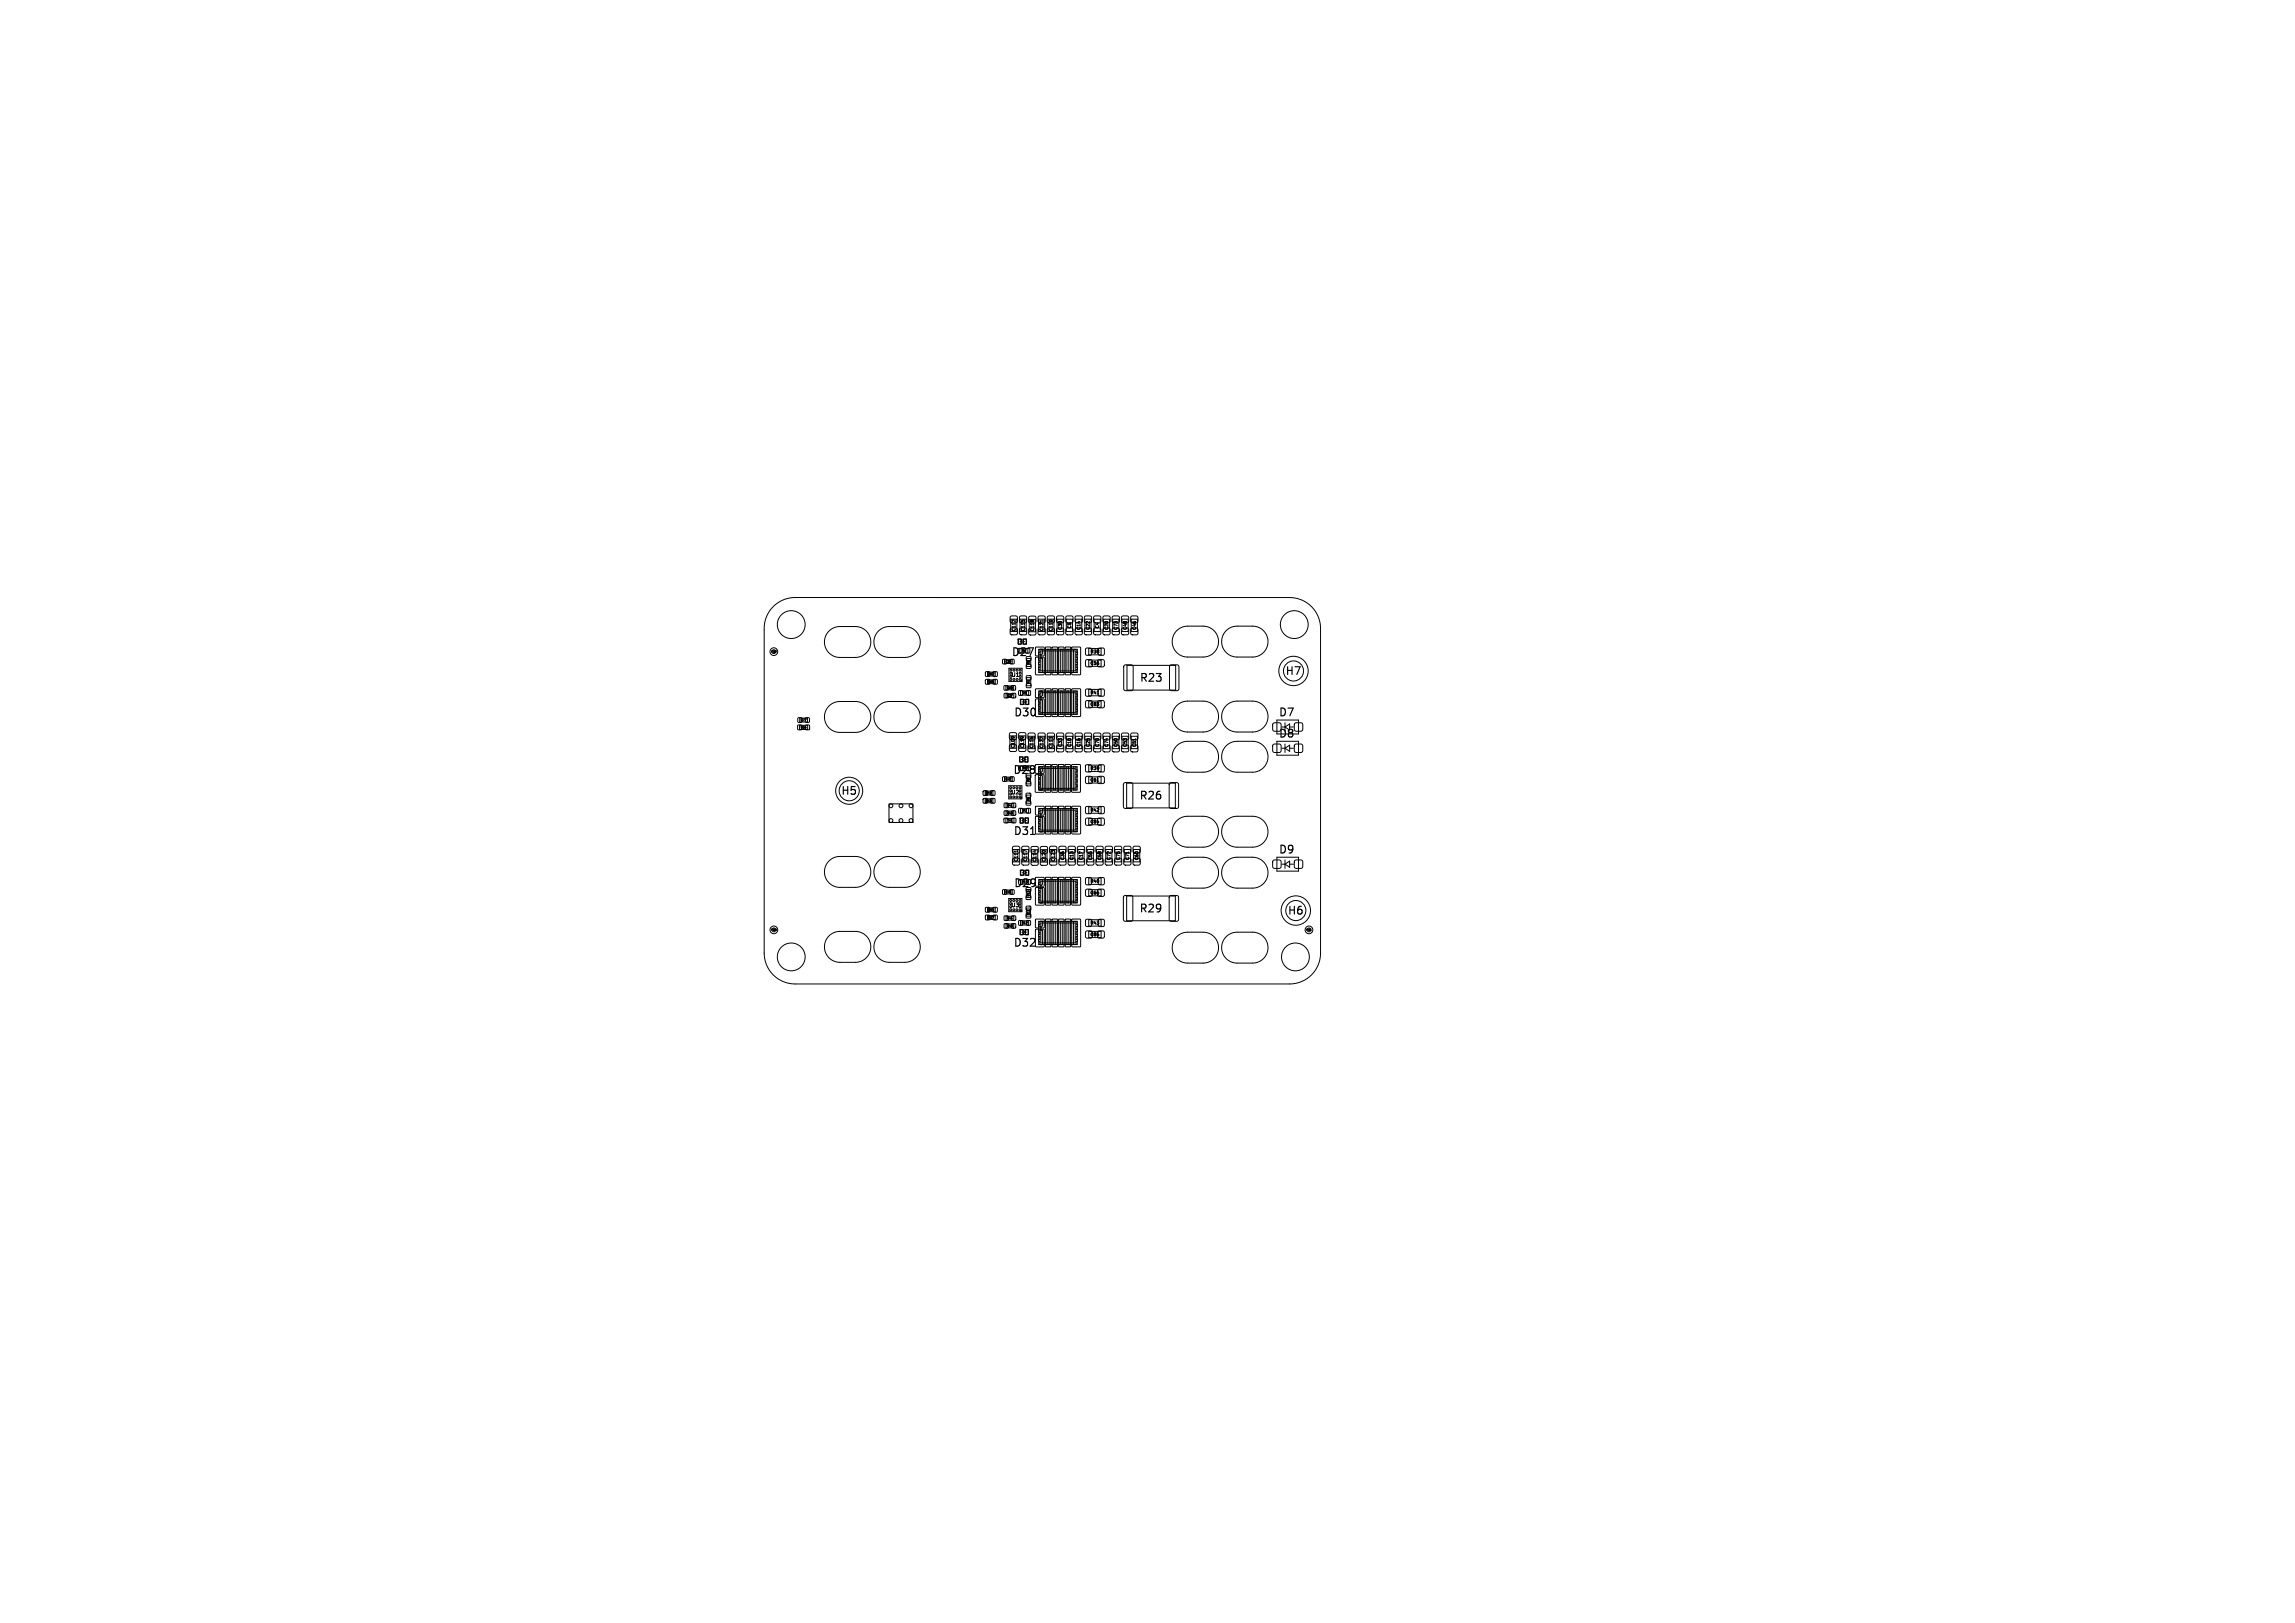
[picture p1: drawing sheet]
<svg xmlns="http://www.w3.org/2000/svg" width="297mm" height="210mm" viewBox="0 0 297 210" stroke-linecap="round" stroke-linejoin="round" font-family="sans-serif">
<defs><g id="words">
<g font-size="1.4">
<text x="130.8" y="85.1">D27</text>
<text x="147.4" y="88.4">R23</text>
<text x="166.3" y="87.5">H7</text>
<text x="131.1" y="92.9">D30</text>
<text x="165.4" y="95.6">D8</text>
<text x="165.4" y="92.9">D7</text>
<text x="131" y="100.3">D28</text>
<text x="108.8" y="103">H5</text>
<text x="147.4" y="103.7">R26</text>
<text x="131.1" y="108.2">D31</text>
<text x="165.4" y="110.6">D9</text>
<text x="131.1" y="115">D29</text>
<text x="147.4" y="118.3">R29</text>
<text x="166.6" y="118.5">H6</text>
<text x="131.1" y="122.7">D32</text>
</g>
<g font-size=".7">
<text x="130.8" y="87.7">U1</text>
<text x="130.8" y="102.9">U2</text>
<text x="130.8" y="117.5">U3</text>
</g>
<g font-size=".6">
<text x="131.5" y="81.7" transform="rotate(-90 131.5 81.7)">C112</text>
<text x="132.7" y="81.7" transform="rotate(-90 132.7 81.7)">C115</text>
<text x="133.9" y="81.8" transform="rotate(-90 133.9 81.8)">C118</text>
<text x="135.1" y="81.7" transform="rotate(-90 135.1 81.7)">C121</text>
<text x="136.3" y="81.7" transform="rotate(-90 136.3 81.7)">C110</text>
<text x="137.5" y="81.6" transform="rotate(-90 137.5 81.6)">C30</text>
<text x="138.7" y="81.4" transform="rotate(-90 138.7 81.4)">C5</text>
<text x="139.9" y="81.6" transform="rotate(-90 139.9 81.6)">C14</text>
<text x="141.1" y="81.6" transform="rotate(-90 141.1 81.6)">C22</text>
<text x="142.3" y="81.4" transform="rotate(-90 142.3 81.4)">C4</text>
<text x="143.5" y="81.6" transform="rotate(-90 143.5 81.6)">C20</text>
<text x="144.7" y="81.6" transform="rotate(-90 144.7 81.6)">C73</text>
<text x="145.9" y="81.6" transform="rotate(-90 145.9 81.6)">C48</text>
<text x="147.1" y="81.6" transform="rotate(-90 147.1 81.6)">C46</text>
<text x="141.1" y="86.1">C56</text>
<text x="141.1" y="84.6">R38</text>
<text x="141.1" y="89.9">R41</text>
<text x="141.1" y="91.4">C83</text>
<text x="131.4" y="96.8" transform="rotate(-90 131.4 96.8)">C109</text>
<text x="132.6" y="96.8" transform="rotate(-90 132.6 96.8)">C119</text>
<text x="133.8" y="96.9" transform="rotate(-90 133.8 96.9)">C116</text>
<text x="135.1" y="96.9" transform="rotate(-90 135.1 96.9)">C122</text>
<text x="136.3" y="96.9" transform="rotate(-90 136.3 96.9)">C113</text>
<text x="137.5" y="96.7" transform="rotate(-90 137.5 96.7)">C33</text>
<text x="138.7" y="96.7" transform="rotate(-90 138.7 96.7)">C10</text>
<text x="139.9" y="96.7" transform="rotate(-90 139.9 96.7)">C16</text>
<text x="141.1" y="101.2">C61</text>
<text x="141.1" y="99.7">R39</text>
<text x="141.1" y="96.7" transform="rotate(-90 141.1 96.7)">C25</text>
<text x="142.3" y="96.7" transform="rotate(-90 142.3 96.7)">C70</text>
<text x="143.5" y="96.7" transform="rotate(-90 143.5 96.7)">C74</text>
<text x="144.7" y="96.7" transform="rotate(-90 144.7 96.7)">C50</text>
<text x="145.9" y="96.7" transform="rotate(-90 145.9 96.7)">C53</text>
<text x="147.1" y="96.7" transform="rotate(-90 147.1 96.7)">C51</text>
<text x="141.1" y="105.1">R42</text>
<text x="141.1" y="106.6">C84</text>
<text x="131.8" y="111.5" transform="rotate(-90 131.8 111.5)">C111</text>
<text x="133" y="111.5" transform="rotate(-90 133 111.5)">C117</text>
<text x="134.2" y="111.6" transform="rotate(-90 134.2 111.6)">C114</text>
<text x="135.4" y="111.6" transform="rotate(-90 135.4 111.6)">C120</text>
<text x="136.6" y="111.5" transform="rotate(-90 136.6 111.5)">C123</text>
<text x="137.8" y="111.4" transform="rotate(-90 137.8 111.4)">C36</text>
<text x="139" y="111.4" transform="rotate(-90 139 111.4)">C13</text>
<text x="140.2" y="111.4" transform="rotate(-90 140.2 111.4)">C17</text>
<text x="141.4" y="111.4" transform="rotate(-90 141.4 111.4)">C55</text>
<text x="142.6" y="111.4" transform="rotate(-90 142.6 111.4)">C58</text>
<text x="143.8" y="111.4" transform="rotate(-90 143.8 111.4)">C72</text>
<text x="145" y="111.4" transform="rotate(-90 145 111.4)">C75</text>
<text x="146.2" y="111.4" transform="rotate(-90 146.2 111.4)">C71</text>
<text x="147.4" y="111.4" transform="rotate(-90 147.4 111.4)">C60</text>
<text x="141.1" y="114.3">R40</text>
<text x="141.1" y="115.8">C66</text>
<text x="141.1" y="119.7">R43</text>
<text x="141.1" y="121.2">C85</text>
</g>
<g font-size=".4">
<text x="132.2" y="84.4">R4</text>
<text x="132.3" y="89.9">R2</text>
<text x="133.3" y="88.5" transform="rotate(-90 133.3 88.5)">R1</text>
<text x="133.3" y="86" transform="rotate(-90 133.3 86)">R3</text>
<text x="103.6" y="94.3">R34</text>
<text x="132.3" y="99.6">R9</text>
<text x="133.3" y="101.2" transform="rotate(-90 133.3 101.2)">R8</text>
<text x="130.3" y="106.4">TH1</text>
<text x="132.3" y="105.1">R7</text>
<text x="133.3" y="103.7" transform="rotate(-90 133.3 103.7)">R6</text>
<text x="132.2" y="114.3">R14</text>
<text x="132.2" y="119.6">R12</text>
<text x="133.3" y="118.4" transform="rotate(-90 133.3 118.4)">R11</text>
<text x="133.3" y="116" transform="rotate(-90 133.3 116)">R13</text>
</g>
<g font-size=".3">
<text x="99.8" y="84.5">FID2</text>
<text x="127.9" y="88.4">D15</text>
<text x="127.9" y="87.4">D12</text>
<text x="130.1" y="85.8">C39</text>
<text x="130.3" y="89.2">C38</text>
<text x="103.6" y="93.4">C77</text>
<text x="130.3" y="90.2">C37</text>
<text x="130.1" y="101">C42</text>
<text x="127.6" y="103.8">D16</text>
<text x="127.6" y="102.8">D13</text>
<text x="130.3" y="105.4">C40</text>
<text x="130.3" y="104.4">C41</text>
<text x="127.9" y="117.9">D14</text>
<text x="127.9" y="118.9">D17</text>
<text x="130.1" y="115.6">C45</text>
<text x="130.3" y="120">C43</text>
<text x="130.3" y="119">C44</text>
<text x="99.8" y="120.5">FID3</text>
<text x="169" y="120.5">FID1</text>
</g>
</g></defs>
<g fill="none" stroke="#000" stroke-width=".13">
<path d="M100.1 78.5a4 4 0 0 1 2.8-1.2h64a4 4 0 0 1 4 4v42a4 4 0 0 1-4 4h-64a4 4 0 0 1-4-4v-41.8a4 4 0 0 1 1.2-3zM130.8 79.8l.1-.1 .7 .1 .1 .1-.1 .6-.2 .1-.6-.1-.1-.1zM132 79.8l.1-.1 .7 .1 .1 .1-.1 .6-.2 .1-.6-.1-.1-.1zM133.2 79.8l.1-.1 .7 .1 .1 .1-.1 .7h-.2h-.6l-.1-.2zM134.4 79.8l.1-.1 .7 .1 .1 .1-.1 .6-.2 .1-.6-.1-.1-.1zM135.6 79.8l.1-.1 .7 .1 .1 .1-.1 .6-.2 .1-.6-.1-.1-.1zM136.8 79.8l.1-.1 .7 .1 .1 .1-.1 .6-.2 .1-.6-.1-.1-.1zM138 79.8l.1-.1 .7 .1 .1 .1-.1 .6-.2 .1-.6-.1-.1-.1zM139.2 79.8l.1-.1 .7 .1 .1 .1-.1 .6-.2 .1-.6-.1-.1-.1zM140.4 79.8l.1-.1 .7 .1 .1 .1-.1 .6-.2 .1-.6-.1-.1-.1zM141.6 79.8l.1-.1 .7 .1 .1 .1-.1 .6-.2 .1-.6-.1-.1-.1zM142.8 79.8l.1-.1 .7 .1 .1 .1-.1 .6-.2 .1-.6-.1-.1-.1z"/>
<path d="M144 79.8l.1-.1 .7 .1 .1 .1-.1 .6-.2 .1-.6-.1-.1-.1zM145.2 79.8l.1-.1 .7 .1 .1 .1-.1 .6-.2 .1-.6-.1-.1-.1zM146.4 79.8l.1-.1 .7 .1 .1 .1-.1 .6-.2 .1-.6-.1-.1-.1zM103.3 93.8h.4v.6h-.4zM103.3 92.9h.5v.5h-.5zM103.5 93.8h1v.6h-1zM103.5 92.9h1v.5h-1zM104.2 92.9h.5v.5h-.5zM104.3 93.8h.4v.6h-.4zM107.3 91.4a2 2 0 0 1 1.4-.6h2a2 2 0 0 1 2 2 2 2 0 0 1-2 2h-2a2 2 0 0 1-1.9-1.3 2 2 0 0 1 .5-2.1zM107.3 81.7a2 2 0 0 1 1.4-.6h2a2 2 0 0 1 2 2 2 2 0 0 1-2 2h-2a2 2 0 0 1-1.9-1.3 2 2 0 0 1 .5-2.1zM113.7 91.4a2 2 0 0 1 1.4-.6h2a2 2 0 0 1 2 2 2 2 0 0 1-2 2h-2a2 2 0 0 1-1.9-1.3 2 2 0 0 1 .5-2.1z"/>
<path d="M113.7 81.7a2 2 0 0 1 1.4-.6h2a2 2 0 0 1 2 2 2 2 0 0 1-2 2h-2a2 2 0 0 1-1.9-1.3 2 2 0 0 1 .5-2.1zM127.6 87.9h.5v.6h-.5zM127.6 86.9h.5v.6h-.5zM127.8 88h1v.5h-1zM127.8 87h1v.5h-1zM127.9 87v.5M127.9 88v.5M128 87v.5M128 88v.5M128.5 87.9h.5v.6h-.5zM128.5 86.9h.5v.6h-.5zM129.8 85.3h.5v.6h-.5z"/>
<path d="M130 88.7h.4v.6h-.4zM130 89.7h.5v.6h-.5zM130 85.4h1v.5h-1zM130.2 88.8h1v.5h-1zM130.2 89.8h1v.5h-1zM130.6 86.5h1.7v1.7h-1.7zM130.7 96.4l.1-.1 .7 .1 .1 .2-.1 .6h-.2h-.6l-.1-.2zM130.7 94.9l.1-.1 .7 .1 .1 .1-.1 .6-.2 .1-.6-.1-.1-.1zM130.7 95.2h.8v1.6h-.8zM130.7 85.3h.5v.6h-.5zM130.8 81.3l.1-.1 .7 .1 .1 .2-.1 .6h-.2h-.6l-.1-.2zM130.8 80.1h.8v1.6h-.8z"/>
<path d="M130.9 95.3h.3M130.9 88.7h.5v.6h-.5zM130.9 89.7h.5v.6h-.5zM131 80.2h.1M131 95.3h.1M131.4 80.2v.3M131.5 87.5h.3M131.8 82.7h.3v.7l-.4-.1zM131.8 82.7h1v.6h-1zM131.9 89.4h.4v.6h-.4zM131.9 96.4l.1-.1 .7 .1 .1 .2-.1 .6h-.2h-.6l-.1-.2zM131.9 94.9l.1-.1 .7 .1 .1 .1-.1 .6-.2 .1-.6-.1-.1-.1z"/>
<path d="M131.9 95.2h.8v1.6h-.8zM132 97.9l.3 .1v.6h-.4zM132 81.3l.1-.1 .7 .1 .1 .2-.1 .6h-.2h-.6l-.1-.2zM132 80.1h.8v1.6h-.8zM132 83h.1M132 98h1v.6h-1zM132.1 90.5h.3v.7l-.4-.1zM132.1 89.4h1v.5h-1zM132.1 90.5h1v.6h-1zM132.1 95.3h.3M132.1 82.8l.3 .2-.3 .2zM132.2 98.3h.1"/>
<path d="M132.2 95.3h.1M132.3 88l-.2 .2M132.3 90.8h.1M132.3 98.1l.3 .2-.3 .2zM132.4 80.2h.1M132.4 82.8v.4M132.4 90.6l.3 .2-.3 .2zM132.4 83h.2M132.5 82.7h.3v.7l-.4-.1zM132.6 98.3h.2M132.6 98.1v.4M132.7 97.9l.3 .1v.6h-.4z"/>
<path d="M132.7 90.8h.2M132.7 90.6v.4M132.8 90.5h.3v.7l-.4-.1zM132.8 87.5h.6v.4h-.6zM132.8 88.5h.6v.4h-.6zM132.8 86h.6v.5h-.6zM132.9 87.7h.5v1h-.5zM132.9 85.2v1h.5v-1M132.9 89.4h.4v.6h-.4zM133.1 96.5l.1-.1 .7 .1 .1 .1-.1 .6-.2 .1-.6-.1-.1-.1zM133.1 94.9l.1-.1 .7 .1 .1 .2-.1 .6h-.2h-.6l-.1-.2zM133.1 95.3h.8v1.6h-.8z"/>
<path d="M133.2 81.3h.1h.7l.1 .2-.1 .6-.2 .1-.6-.1-.1-.2zM133.2 80.1h.8v1.6h-.8zM133.4 80.3h.1M133.5 95.4h.1M133.6 80.3h.1M134 99h1.1v1h-1.1zM134 89.2h1.1v1h-1.1zM134 90.5l1-.1 .1 .1v2.1v.1h-1h-.1zM134 83.8h1.1v1h-1.1zM134 85.1l1-.1 .1 .1v2.1v.1h-1h-.1zM134.4 81.3l.1-.1 .7 .1 .1 .2-.1 .6h-.2h-.6l-.1-.2zM134.4 96.5l.1-.1 .7 .1 .1 .1-.1 .6-.2 .1-.6-.1-.1-.1z"/>
<path d="M134.4 94.9l.1-.1 .7 .1 .1 .2-.1 .6h-.2h-.6l-.1-.2zM134.4 95.3h.8v1.6h-.8zM134.4 80.1h.8v1.6h-.8zM134.4 99.2h5v3h-5zM134.4 90.8l.2 .1v.2h-.2M134.4 91.4h.2v.3l-.2 .1M134.4 92l.2 .1v.3M134.4 90.6h.5v1.8M134.4 85.4l.2 .1v.2h-.2M134.4 86h.2v.3l-.2 .1M134.4 86.6l.2 .1v.3M134.4 85.2h.5v1.8"/>
<path d="M134.4 84h5v3h-5zM134.4 89.4h5v3h-5zM134.5 99.2v.4h-.1M134.6 89.4v.4h-.2M134.6 84v.4h-.2M134.6 95.4h.1M134.7 99.4h4.4v2.6h-4.4zM134.7 84.2h4.4v2.6h-4.4zM134.7 89.6h4.4v2.6h-4.4zM134.9 99.2v.6l-.2 .1h-.3M134.9 89.4v.6l-.1 .1h-.4M134.9 84v.6l-.1 .1h-.4"/>
<path d="M135 80.2v.3M135 95.4v.2M135.3 98.9l.7 .1v3.4l-.1 .1-.6-.1zM135.3 89.1h.6l.1 .1v3.5h-.1h-.6zM135.3 83.7h.6l.1 .1v3.5h-.1h-.6zM135.5 99.2v3M135.5 84v3M135.5 89.4v3M135.6 81.3l.1-.1 .7 .1 .1 .2-.1 .6h-.2h-.6l-.1-.2zM135.6 96.5l.1-.1 .7 .1 .1 .1-.1 .6-.2 .1-.6-.1-.1-.1zM135.6 94.9l.1-.1 .7 .1 .1 .2-.1 .6h-.2h-.6l-.1-.2zM135.6 95.3h.8v1.6h-.8z"/>
<path d="M135.6 80.1h.8v1.6h-.8zM135.7 99.2v3M135.8 84v3M135.8 89.4v3M135.9 80.2h.2M135.9 95.5l-.1-.1v.2M136 95.4h.1M136.1 98.9l.7 .1v3.4v.1l-.7-.1zM136.2 89.1h.6v.1v3.5h-.7zM136.2 83.7h.6v.1v3.5h-.7zM136.3 99.2v3M136.4 84v3"/>
<path d="M136.4 89.4v3M136.6 99.2v3M136.6 84v3M136.6 89.4v3M136.8 96.5l.1-.1 .7 .1 .1 .1-.1 .6-.2 .1-.6-.1-.1-.1zM136.8 94.9l.1-.1 .7 .1 .1 .2-.1 .6h-.2h-.6l-.1-.2zM136.8 81.3l.1-.1 .7 .1 .1 .2-.1 .6h-.2h-.6l-.1-.2zM136.8 95.3h.8v1.6h-.8zM136.8 80.1h.8v1.6h-.8zM137 98.9l.7 .1v3.4l-.1 .1-.6-.1zM137 89.1h.6l.1 .1v3.5h-.1h-.6zM137 83.7h.6l.1 .1v3.5h-.1h-.6z"/>
<path d="M137.2 99.2v3M137.2 84v3M137.2 89.4v3M137.4 99.2v3M137.5 84v3M137.5 89.4v3M137.8 98.9l.7 .1v3.4v.1l-.7-.1zM137.9 89.1h.6v.1v3.5h-.7zM137.9 83.7h.6v.1v3.5h-.7zM138 96.5l.1-.1 .7 .1 .1 .1-.1 .6-.2 .1-.6-.1-.1-.1zM138 94.9l.1-.1 .7 .1 .1 .2-.1 .6h-.2h-.6l-.1-.2zM138 81.3l.1-.1 .7 .1 .1 .2-.1 .6h-.2h-.6l-.1-.2z"/>
<path d="M138 95.3h.8v1.6h-.8zM138 80.1h.8v1.6h-.8zM138 99.2v3M138.1 84v3M138.1 89.4v3M138.3 99.2v3M138.3 84v3M138.3 89.4v3M138.7 99l1-.1 .1 .1v3.4v.1h-1l-.1-.1zM138.7 89.2l1-.1 .1 .1v3.4v.1h-1l-.1-.1zM138.7 83.8l1-.1 .1 .1v3.4v.1h-1l-.1-.1zM138.9 99.2v3"/>
<path d="M138.9 84v3M138.9 89.4v3M139.2 96.5l.1-.1 .7 .1 .1 .1-.1 .6-.2 .1-.6-.1-.1-.1zM139.2 94.9l.1-.1 .7 .1 .1 .2-.1 .6h-.2h-.6l-.1-.2zM139.2 81.3l.1-.1 .7 .1 .1 .2-.1 .6h-.2h-.6l-.1-.2zM139.2 95.3h.8v1.6h-.8zM139.2 80.1h.8v1.6h-.8zM139.2 99.2v.4h.2M139.3 89.4v.4h.1M139.3 84v.4h.1M139.4 99.9h-.2v.3l.2 .1M139.4 90.1h-.1v.3l.1 .1"/>
<path d="M139.4 90.7l-.1 .1v.3h.1M139.4 91.4h-.1v.3l.1 .1M139.4 92h-.1v.4M139.4 84.7h-.1v.3l.1 .1M139.4 85.3l-.1 .1v.3h.1M139.4 86h-.1v.3l.1 .1M139.4 86.6h-.1v.4M140.4 96.5l.1-.1 .7 .1 .1 .1-.1 .6-.2 .1-.6-.1-.1-.1zM140.4 94.9l.1-.1 .7 .1 .1 .2-.1 .6h-.2h-.6l-.1-.2zM140.4 81.3l.1-.1 .7 .1 .1 .2-.1 .6h-.2h-.6l-.1-.2zM140.4 95.3h.8v1.6h-.8zM140.4 80.1h.8v1.6h-.8z"/>
<path d="M140.5 99h.7v.8h-.7zM140.5 83.9h.7v.8h-.7zM140.5 89.2h.7v.8h-.7zM140.5 90.7l.2-.1 .6 .1 .1 .2-.1 .6-.2 .1-.6-.1v-.1zM140.5 85.4l.2-.1 .6 .1 .1 .2-.1 .6-.2 .1-.6-.1v-.1zM140.9 83.9h1.6v.8h-1.6zM140.9 85.4h1.6v.8h-1.6zM140.9 89.2h1.6v.8h-1.6zM140.9 90.7h1.6v.8h-1.6zM140.9 99h1.6v.8h-1.6zM141.6 81.3l.1-.1 .7 .1 .1 .2-.1 .6h-.2h-.6l-.1-.2zM141.6 96.5l.1-.1 .7 .1 .1 .1-.1 .6-.2 .1-.6-.1-.1-.1z"/>
<path d="M141.6 94.9l.1-.1 .7 .1 .1 .2-.1 .6h-.2h-.6l-.1-.2zM141.6 95.3h.8v1.6h-.8zM141.6 80.1h.8v1.6h-.8zM142 89.8h.2M142.1 90.7l.1-.1 .7 .1v.2v.6l-.2 .1-.6-.1-.1-.1zM142.1 85.4l.1-.1 .7 .1v.2v.6l-.2 .1-.6-.1-.1-.1zM142.2 99h.7v.8h-.7zM142.2 83.9h.7v.8h-.7zM142.2 89.2h.7v.8h-.7zM142.8 96.5l.1-.1 .7 .1 .1 .1-.1 .6-.2 .1-.6-.1-.1-.1zM142.8 94.9l.1-.1 .7 .1 .1 .2-.1 .6h-.2h-.6l-.1-.2zM142.8 81.3l.1-.1 .7 .1 .1 .2-.1 .6h-.2h-.6l-.1-.2z"/>
<path d="M142.8 95.3h.8v1.6h-.8zM142.8 80.1h.8v1.6h-.8zM144 81.3l.1-.1 .7 .1 .1 .2-.1 .6h-.2h-.6l-.1-.2zM144 96.5l.1-.1 .7 .1 .1 .1-.1 .6-.2 .1-.6-.1-.1-.1zM144 94.9l.1-.1 .7 .1 .1 .2-.1 .6h-.2h-.6l-.1-.2zM144 95.3h.8v1.6h-.8zM144 80.1h.8v1.6h-.8zM145.2 81.3l.1-.1 .7 .1 .1 .2-.1 .6h-.2h-.6l-.1-.2zM145.2 96.5l.1-.1 .7 .1 .1 .1-.1 .6-.2 .1-.6-.1-.1-.1zM145.2 94.9l.1-.1 .7 .1 .1 .2-.1 .6h-.2h-.6l-.1-.2zM145.2 95.3h.8v1.6h-.8zM145.2 80.1h.8v1.6h-.8z"/>
<path d="M145.5 86.1l.9-.1 .2 .2v2.9l-.1 .3h-.8l-.3-.2v-2.9zM145.8 86.1h6.3v3.2h-6.3zM146.4 81.3l.1-.1 .7 .1 .1 .2-.1 .6h-.2h-.6l-.1-.2zM146.4 96.5l.1-.1 .7 .1 .1 .1-.1 .6-.2 .1-.6-.1-.1-.1zM146.4 94.9l.1-.1 .7 .1 .1 .2-.1 .6h-.2h-.6l-.1-.2zM146.4 95.3h.8v1.6h-.8zM146.4 80.1h.8v1.6h-.8zM147 95.6v.2M151.4 86.1l.9-.1 .3 .2v2.9l-.2 .3h-.8l-.2-.2-.1-2.9zM152.3 96.5a2 2 0 0 1 1.4-.6h2a2 2 0 0 1 2 2 2 2 0 0 1-2 2h-2a2 2 0 0 1-1.9-1.2 2 2 0 0 1 .5-2.2zM152.3 91.3a2 2 0 0 1 1.4-.6h2a2 2 0 0 1 2 2 2 2 0 0 1-2 2h-2a2 2 0 0 1-1.9-1.2 2 2 0 0 1 .5-2.2zM152.3 81.6a2 2 0 0 1 1.4-.6h2a2 2 0 0 1 2 2 2 2 0 0 1-2 2h-2a2 2 0 0 1-1.9-1.2 2 2 0 0 1 .5-2.2z"/>
<path d="M158.7 96.5a2 2 0 0 1 1.4-.6h2a2 2 0 0 1 2 2 2 2 0 0 1-2 2h-2a2 2 0 0 1-1.9-1.2 2 2 0 0 1 .5-2.2zM158.7 91.3a2 2 0 0 1 1.4-.6h2a2 2 0 0 1 2 2 2 2 0 0 1-2 2h-2a2 2 0 0 1-1.9-1.2 2 2 0 0 1 .5-2.2zM158.7 81.6a2 2 0 0 1 1.4-.6h2a2 2 0 0 1 2 2 2 2 0 0 1-2 2h-2a2 2 0 0 1-1.9-1.2 2 2 0 0 1 .5-2.2zM164.8 96.3h.1h.8l.1 .2-.1 .8-.2 .1-.7-.1-.1-.2zM164.8 93.6l.1-.1 .8 .1 .1 .2-.1 .7-.2 .1-.7-.1-.1-.1zM165.2 93.2h2.8v1.8h-2.8zM165.2 95.9h2.8v1.8h-2.8zM165.9 96.8h.4M165.9 94.1h.4M166.3 93.5v1.1M166.3 96.3v1.1M166.3 94.1l.6-.4v.8z"/>
<path d="M166.3 96.8l.6-.4v.8zM166.9 96.8h.5M166.9 94.1h.5M167.6 96.3h.1h.8l.1 .2-.1 .8-.2 .1-.7-.1-.1-.2zM167.6 93.6l.1-.1 .8 .1 .1 .2-.1 .7-.2 .1-.7-.1-.1-.1zM107.3 111.4a2 2 0 0 1 1.4-.6h2a2 2 0 0 1 2 2 2 2 0 0 1-2 2h-2a2 2 0 0 1-1.9-1.2 2 2 0 0 1 .5-2.2zM113.7 111.4a2 2 0 0 1 1.4-.6h2a2 2 0 0 1 2 2 2 2 0 0 1-2 2h-2a2 2 0 0 1-1.9-1.2 2 2 0 0 1 .5-2.2zM115 104h3.1v2.4h-3.1zM127.3 103.3h.5v.6h-.5zM127.3 102.3h.5v.6h-.5zM127.5 103.4h1v.5h-1zM127.5 102.4h1v.5h-1z"/>
<path d="M127.6 117.4h.5v.6h-.5zM127.6 118.4h.5v.6h-.5zM127.6 102.4v.5M127.6 103.4v.5M127.7 102.4v.5M127.7 103.4v.5M127.8 117.5h1v.5h-1zM127.8 118.5h1v.5h-1zM127.9 117.5v.5M127.9 118.5v.5M128 117.5v.5M128 118.5v.5"/>
<path d="M128.2 103.3h.5v.6h-.5zM128.2 102.3h.5v.6h-.5zM128.5 117.4h.5v.6h-.5zM128.5 118.4h.5v.6h-.5zM129.8 115.2h.5v.5h-.5zM129.8 100.5h.5v.6h-.5zM130 105.9h.4v.6h-.4zM130 104.9h.5v.6h-.5zM130 119.5h.5v.6h-.5zM130 118.5h.5v.6h-.5zM130 103.9h.5v.6h-.5zM130 115.2h1v.5h-1z"/>
<path d="M130 100.6h1v.5h-1zM130.2 105.9h1v.5h-1zM130.2 104h1v.5h-1zM130.2 105h1v.5h-1zM130.2 118.6h1v.5h-1zM130.2 119.6h1v.5h-1zM130.5 101.7h1.7v1.7h-1.7zM130.5 116.3h1.7v1.7h-1.7zM130.7 115.2h.5v.5h-.5zM130.7 100.5h.5v.6h-.5zM130.9 104.3h.1M130.9 104.9h.5v.6h-.5z"/>
<path d="M130.9 119.5h.5v.6h-.5zM130.9 118.5h.5v.6h-.5zM130.9 103.9h.5v.6h-.5zM131 105.9h.4v.6h-.4zM131.1 111.1l.1-.1 .7 .1 .1 .2-.1 .6h-.2h-.6l-.1-.2zM131.1 109.6l.1-.1 .7 .1 .1 .1-.1 .6-.2 .1-.6-.1-.1-.1zM131.1 109.9h.8v1.6h-.8zM131.7 110v.3M131.9 104.6h.4v.6h-.4zM131.9 119.1h.4v.6h-.4zM132 105.8l.4 .1v.6h-.4zM132 105.9h1v.6h-1z"/>
<path d="M132.1 112.6h.3v.7l-.4-.1zM132.1 119.1h1v.6h-1zM132.1 104.6h1v.6h-1zM132.1 112.6h1v.6h-1zM132.2 106.2h.2M132.2 117.8l-.2 .2M132.2 103.2l-.2 .2M132.3 111.1l.1-.1 .7 .1 .1 .2-.1 .6h-.2h-.6l-.1-.2zM132.3 109.6l.1-.1 .7 .1 .1 .1-.1 .6-.2 .1-.6-.1-.1-.1zM132.3 109.9h.8v1.6h-.8zM132.3 112.9h.1M132.4 106l.3 .2-.3 .2z"/>
<path d="M132.4 112.7l.3 .2-.3 .2zM132.7 106.2h.1M132.7 106v.4M132.7 105.8l.4 .1v.6h-.4zM132.7 112.7v.4M132.7 112.9h.2M132.8 112.6h.3v.7l-.4-.1zM132.8 102.7h.6v.4h-.6zM132.8 103.7h.6v.4h-.6zM132.8 115.9h.6v.5h-.6zM132.8 117.3h.6v.4h-.6zM132.8 118.3h.6v.5h-.6z"/>
<path d="M132.8 101.2h.6v.4h-.6zM132.8 102.9h.6v1h-.6zM132.8 100.4v1h.6v-1M132.8 115.1v1h.6v-1M132.8 117.5h.6v1h-.6zM132.9 104.6h.4v.6h-.4zM132.9 119.1h.4v.6h-.4zM132.9 110.2l-.4-.2v.3M133.2 117.7v.1M133.5 111.1h.1h.7l.1 .2-.1 .6-.2 .1-.6-.1-.1-.2zM133.5 109.6l.1-.1 .7 .1 .1 .1-.1 .7h-.2h-.6l-.1-.2zM133.5 109.9h.8v1.6h-.8z"/>
<path d="M133.9 110v.3M134 100.3l1-.1 .1 .1v2.1l-.1 .1h-.9h-.1zM134 119h1.1v1h-1.1zM134 104.4h1.1v1h-1.1zM134 105.7l1-.1 .1 .1v2.1v.1h-1h-.1zM134 113.6h1.1v1h-1.1zM134 114.9l1-.1 .1 .1v2.1v.1h-1h-.1zM134.4 100.6l.1 .1v.2h-.1M134.4 101.2h.1v.3l-.1 .1M134.4 101.8l.1 .1v.3M134.4 100.4h.5v1.8M134.4 106l.2 .1v.2h-.2"/>
<path d="M134.4 106.6h.2v.3l-.2 .1M134.4 107.2l.2 .1v.3M134.4 105.8l.4-.1 .1 .1v1.8M134.4 115.2l.2 .1v.2h-.2M134.4 115.8h.2v.3l-.2 .1M134.4 116.4l.2 .1v.3M134.4 115h.5v1.8M134.4 104.6h5v3h-5zM134.4 113.8h5v3h-5zM134.4 119.2h5v3h-5zM134.6 119.2v.4h-.2M134.6 104.6v.4h-.2"/>
<path d="M134.6 113.8v.4h-.2M134.7 111.1h.1h.7l.1 .2-.1 .6-.2 .1-.6-.1-.1-.2zM134.7 109.6l.1-.1 .7 .1 .1 .1-.1 .7h-.2h-.6l-.1-.2zM134.7 109.9h.8v1.6h-.8zM134.7 104.8h4.4v2.6h-4.4zM134.7 114h4.4v2.6h-4.4zM134.7 119.4h4.4v2.6h-4.4zM134.9 119.2v.6l-.1 .1h-.4M134.9 104.6v.6l-.1 .1h-.4M134.9 113.8v.6l-.1 .1h-.4M135 110.1h.2M135.3 118.9h.6l.1 .1v3.5h-.1h-.6z"/>
<path d="M135.3 104.3l.7 .1v3.4l-.1 .1-.6-.1zM135.3 113.5h.6l.1 .1v3.5h-.1h-.6zM135.5 104.6v3M135.5 113.8v3M135.5 119.2v3M135.8 104.6v3M135.8 113.8v3M135.8 119.2v3M135.9 111.1l.1-.1 .7 .1 .1 .2-.1 .6h-.2h-.6l-.1-.2zM135.9 109.6l.1-.1 .7 .1 .1 .1-.1 .6-.2 .1-.6-.1-.1-.1zM135.9 109.9h.8v1.6h-.8zM136.2 118.9h.6v.1v3.5h-.7z"/>
<path d="M136.2 104.3l.6 .1v3.4v.1l-.7-.1zM136.2 113.5h.6v.1v3.5h-.7zM136.2 110.2l-.1-.2v.3M136.3 110h.1M136.4 104.6v3M136.4 113.8v3M136.4 119.2v3M136.6 104.6v3M136.6 113.8v3M136.6 119.2v3M137 118.9h.6l.1 .1v3.5h-.1h-.6zM137 104.3l.7 .1v3.4l-.1 .1-.6-.1z"/>
<path d="M137 113.5h.6l.1 .1v3.5h-.1h-.6zM137.1 111.1l.1-.1 .7 .1 .1 .2-.1 .6h-.2h-.6l-.1-.2zM137.1 109.6l.1-.1 .7 .1 .1 .1-.1 .6-.2 .1-.6-.1-.1-.1zM137.1 109.9h.8v1.6h-.8zM137.2 104.6v3M137.2 113.8v3M137.2 119.2v3M137.5 104.6v3M137.5 113.8v3M137.5 119.2v3M137.9 118.9h.6v.1v3.5h-.7zM137.9 104.3l.6 .1v3.4v.1l-.7-.1z"/>
<path d="M137.9 113.5h.6v.1v3.5h-.7zM138.1 104.6v3M138.1 113.8v3M138.1 119.2v3M138.3 111.1l.1-.1 .7 .1 .1 .2-.1 .6h-.2h-.6l-.1-.2zM138.3 109.6l.1-.1 .7 .1 .1 .1-.1 .6-.2 .1-.6-.1-.1-.1zM138.3 109.9h.8v1.6h-.8zM138.3 104.6v3M138.3 113.8v3M138.3 119.2v3M138.7 119l1-.1 .1 .1v3.4v.1h-1l-.1-.1zM138.7 104.4l1-.1 .1 .1v3.4v.1h-1l-.1-.1z"/>
<path d="M138.7 113.6l1-.1 .1 .1v3.4v.1h-1l-.1-.1zM138.9 104.6v3M138.9 113.8v3M138.9 119.2v3M139.3 119.2v.4h.1M139.3 104.6v.4h.1M139.3 113.8v.4h.1M139.4 100.5l-.2 .1v.3h.2M139.4 101.2h-.2v.3l.2 .1M139.4 101.8h-.2v.4M139.4 119.9h-.1v.3l.1 .1M139.4 105.3h-.1v.3l.1 .1"/>
<path d="M139.4 105.9l-.1 .1v.3h.1M139.4 106.6h-.1v.3l.1 .1M139.4 107.2h-.1v.4M139.4 114.5h-.1v.3l.1 .1M139.4 115.1l-.1 .1v.3h.1M139.4 115.8h-.1v.3l.1 .1M139.4 116.4h-.1v.4M139.5 111.1l.1-.1 .7 .1 .1 .2-.1 .6h-.2h-.6l-.1-.2zM139.5 109.6l.1-.1 .7 .1 .1 .1-.1 .6-.2 .1-.6-.1-.1-.1zM139.5 109.9h.8v1.6h-.8zM140.5 104.4h.7v.8h-.7zM140.5 113.6h.7v.8h-.7z"/>
<path d="M140.5 119h.7v.8h-.7zM140.5 100.5l.2-.1 .6 .1 .1 .2-.1 .6-.2 .1-.6-.1v-.1zM140.5 115.1l.2-.1 .6 .1 .1 .2-.1 .6-.2 .1-.6-.1v-.1zM140.5 105.9l.2-.1 .6 .1 .1 .2-.1 .6-.2 .1-.6-.1v-.1zM140.7 111.1l.1-.1 .7 .1 .1 .2-.1 .6h-.2h-.6l-.1-.2zM140.7 109.6l.1-.1 .7 .1 .1 .1-.1 .6-.2 .1-.6-.1-.1-.1zM140.7 109.9h.8v1.6h-.8zM140.9 104.4h1.6v.8h-1.6zM140.9 100.5h1.6v.8h-1.6zM140.9 105.9h1.6v.8h-1.6zM140.9 113.6h1.6v.8h-1.6zM140.9 115.1h1.6v.8h-1.6z"/>
<path d="M140.9 119h1.6v.8h-1.6zM141.9 111.1l.1-.1 .7 .1 .1 .2-.1 .6h-.2h-.6l-.1-.2zM141.9 109.6l.1-.1 .7 .1 .1 .1-.1 .6-.2 .1-.6-.1-.1-.1zM141.9 109.9h.8v1.6h-.8zM142 101.1h.2M142.1 100.5l.1-.1 .7 .1v.2v.6l-.2 .1-.6-.1-.1-.1zM142.1 115.1l.1-.1 .7 .1v.2v.6l-.2 .1-.6-.1-.1-.1zM142.1 105.9l.1-.1 .7 .1v.2v.6l-.2 .1-.6-.1-.1-.1zM142.2 104.4h.7v.8h-.7zM142.2 113.6h.7v.8h-.7zM142.2 119h.7v.8h-.7zM143.1 111.1l.1-.1 .7 .1 .1 .2-.1 .6h-.2h-.6l-.1-.2z"/>
<path d="M143.1 109.6l.1-.1 .7 .1 .1 .1-.1 .6-.2 .1-.6-.1-.1-.1zM143.1 109.9h.8v1.6h-.8zM144.3 111.1l.1-.1 .7 .1 .1 .2-.1 .6h-.2h-.6l-.1-.2zM144.3 109.6l.1-.1 .7 .1 .1 .1-.1 .6-.2 .1-.6-.1-.1-.1zM144.3 109.9h.8v1.6h-.8zM145.5 115.9h.9l.2 .1v3l-.2 .2h-.8l-.2-.1v-3zM145.5 101.3h.9l.2 .1v3l-.2 .2h-.8l-.2-.1v-3zM145.5 111.1l.1-.1 .7 .1 .1 .2-.1 .6h-.2h-.6l-.1-.2zM145.5 109.6l.1-.1 .7 .1 .1 .1-.1 .6-.2 .1-.6-.1-.1-.1zM145.5 109.9h.8v1.6h-.8zM145.8 115.9h6.3v3.2h-6.3zM145.8 101.3h6.3v3.2h-6.3z"/>
<path d="M146.1 110.2v.2M146.7 111.1l.1-.1 .7 .1 .1 .2-.1 .6h-.2h-.6l-.1-.2zM146.7 109.6l.1-.1 .7 .1 .1 .1-.1 .6-.2 .1-.6-.1-.1-.1zM146.7 109.9h.8v1.6h-.8zM151.4 115.9h.9l.2 .1v3l-.1 .2h-.8l-.3-.1v-3zM151.4 101.3h.9l.2 .1v3l-.1 .2h-.8l-.3-.1v-3zM152.3 111.5a2 2 0 0 1 1.4-.6h2a2 2 0 0 1 2 2 2 2 0 0 1-2 2h-2a2 2 0 0 1-1.9-1.2 2 2 0 0 1 .5-2.2zM152.3 106.2a2 2 0 0 1 1.4-.6h2a2 2 0 0 1 2 2 2 2 0 0 1-2 2h-2a2 2 0 0 1-1.9-1.2 2 2 0 0 1 .5-2.2zM158.7 111.5a2 2 0 0 1 1.4-.6h2a2 2 0 0 1 2 2 2 2 0 0 1-2 2h-2a2 2 0 0 1-1.9-1.2 2 2 0 0 1 .5-2.2zM158.7 106.2a2 2 0 0 1 1.4-.6h2a2 2 0 0 1 2 2 2 2 0 0 1-2 2h-2a2 2 0 0 1-1.9-1.2 2 2 0 0 1 .5-2.2zM164.8 111.3h.1h.8l.1 .2-.1 .8-.2 .1-.7-.1-.1-.2zM165.2 110.9h2.8v1.8h-2.8z"/>
<path d="M165.9 111.8h.4M166.3 111.3v1.1M166.3 111.8l.6-.4v.8zM166.9 111.8h.5M167.6 111.3h.1h.8l.1 .2-.1 .8-.2 .1-.7-.1-.1-.2zM107.3 121.1a2 2 0 0 1 1.4-.6h2a2 2 0 0 1 2 2 2 2 0 0 1-2 2h-2a2 2 0 0 1-1.9-1.2 2 2 0 0 1 .5-2.2zM113.7 121.1a2 2 0 0 1 1.4-.6h2a2 2 0 0 1 2 2 2 2 0 0 1-2 2h-2a2 2 0 0 1-1.9-1.2 2 2 0 0 1 .5-2.2zM132 120.3h.4v.7l-.4-.1zM132 120.3h1v.6h-1zM132.2 120.6h.2M132.4 120.4l.3 .2-.3 .2zM132.7 120.6h.1"/>
<path d="M132.7 120.4v.4M132.7 120.3h.4v.7l-.4-.1zM134 120.3l1-.1 .1 .1v2.1v.1h-1h-.1zM134.4 120.6l.2 .1v.2h-.2M134.4 121.2h.2v.3l-.2 .1M134.4 121.8l.2 .1v.3M134.4 120.4h.5v1.8M139.4 120.5l-.1 .1v.3h.1M139.4 121.2h-.1v.3l.1 .1M139.4 121.8h-.1v.4M140.5 120.5l.2-.1 .6 .1 .1 .2-.1 .6-.2 .1-.6-.1v-.1zM140.9 120.5h1.6v.8h-1.6z"/>
<path d="M142.1 120.5l.1-.1 .7 .1v.2v.6l-.2 .1-.6-.1-.1-.1zM152.3 121.2a2 2 0 0 1 1.4-.6h2a2 2 0 0 1 2 2 2 2 0 0 1-2 2h-2a2 2 0 0 1-1.9-1.2 2 2 0 0 1 .5-2.2zM158.7 121.2a2 2 0 0 1 1.4-.6h2a2 2 0 0 1 2 2 2 2 0 0 1-2 2h-2a2 2 0 0 1-1.9-1.2 2 2 0 0 1 .5-2.2zM169.6 120.4h.1"/>
<circle cx="100.1" cy="84.3" r=".25"/>
<circle cx="100.1" cy="84.3" r=".5"/>
<circle cx="102.4" cy="80.8" r="1.8"/>
<circle cx="130.8" cy="86.7" r=".13"/>
<circle cx="130.8" cy="87.9" r=".13"/>
<circle cx="131.2" cy="86.7" r=".13"/>
<circle cx="131.2" cy="87.9" r=".13"/>
<circle cx="131.6" cy="87.9" r=".13"/>
<circle cx="131.6" cy="86.7" r=".13"/>
<circle cx="132" cy="87.9" r=".13"/>
<circle cx="132" cy="87.5" r=".13"/>
<circle cx="132" cy="87.1" r=".13"/>
<circle cx="132" cy="86.7" r=".13"/>
<circle cx="167.4" cy="86.8" r="1.3"/>
<circle cx="167.4" cy="86.8" r="1.9"/>
<circle cx="167.5" cy="80.8" r="1.8"/>
<circle cx="109.9" cy="102.3" r="1.3"/>
<circle cx="109.9" cy="102.3" r="1.75"/>
<circle cx="115.3" cy="106.2" r=".25"/>
<circle cx="115.3" cy="104.3" r=".25"/>
<circle cx="116.6" cy="106.2" r=".25"/>
<circle cx="116.6" cy="104.3" r=".25"/>
<circle cx="117.9" cy="104.3" r=".25"/>
<circle cx="117.9" cy="106.2" r=".25"/>
<circle cx="130.8" cy="117.7" r=".13"/>
<circle cx="130.8" cy="116.5" r=".13"/>
<circle cx="130.8" cy="101.9" r=".13"/>
<circle cx="130.8" cy="103.1" r=".13"/>
<circle cx="131.2" cy="117.7" r=".13"/>
<circle cx="131.2" cy="116.5" r=".13"/>
<circle cx="131.2" cy="101.9" r=".13"/>
<circle cx="131.2" cy="103.1" r=".13"/>
<circle cx="131.6" cy="117.7" r=".13"/>
<circle cx="131.6" cy="103.1" r=".13"/>
<circle cx="131.6" cy="101.9" r=".13"/>
<circle cx="131.6" cy="116.5" r=".13"/>
<circle cx="132" cy="117.7" r=".13"/>
<circle cx="132" cy="117.3" r=".13"/>
<circle cx="132" cy="102.3" r=".13"/>
<circle cx="132" cy="116.5" r=".13"/>
<circle cx="132" cy="116.9" r=".13"/>
<circle cx="132" cy="103.1" r=".13"/>
<circle cx="132" cy="102.7" r=".13"/>
<circle cx="132" cy="101.9" r=".13"/>
<circle cx="167.7" cy="117.8" r="1.3"/>
<circle cx="167.7" cy="117.8" r="1.9"/>
<circle cx="100.1" cy="120.3" r=".25"/>
<circle cx="100.1" cy="120.3" r=".5"/>
<circle cx="102.4" cy="123.8" r="1.8"/>
<circle cx="167.6" cy="123.8" r="1.8"/>
<circle cx="169.4" cy="120.3" r=".25"/>
<circle cx="169.4" cy="120.3" r=".5"/>
</g>
<path d="M133.4 108h.5" fill="none" stroke="#000" stroke-width=".15"/>
<use href="#words"/>
</svg>
